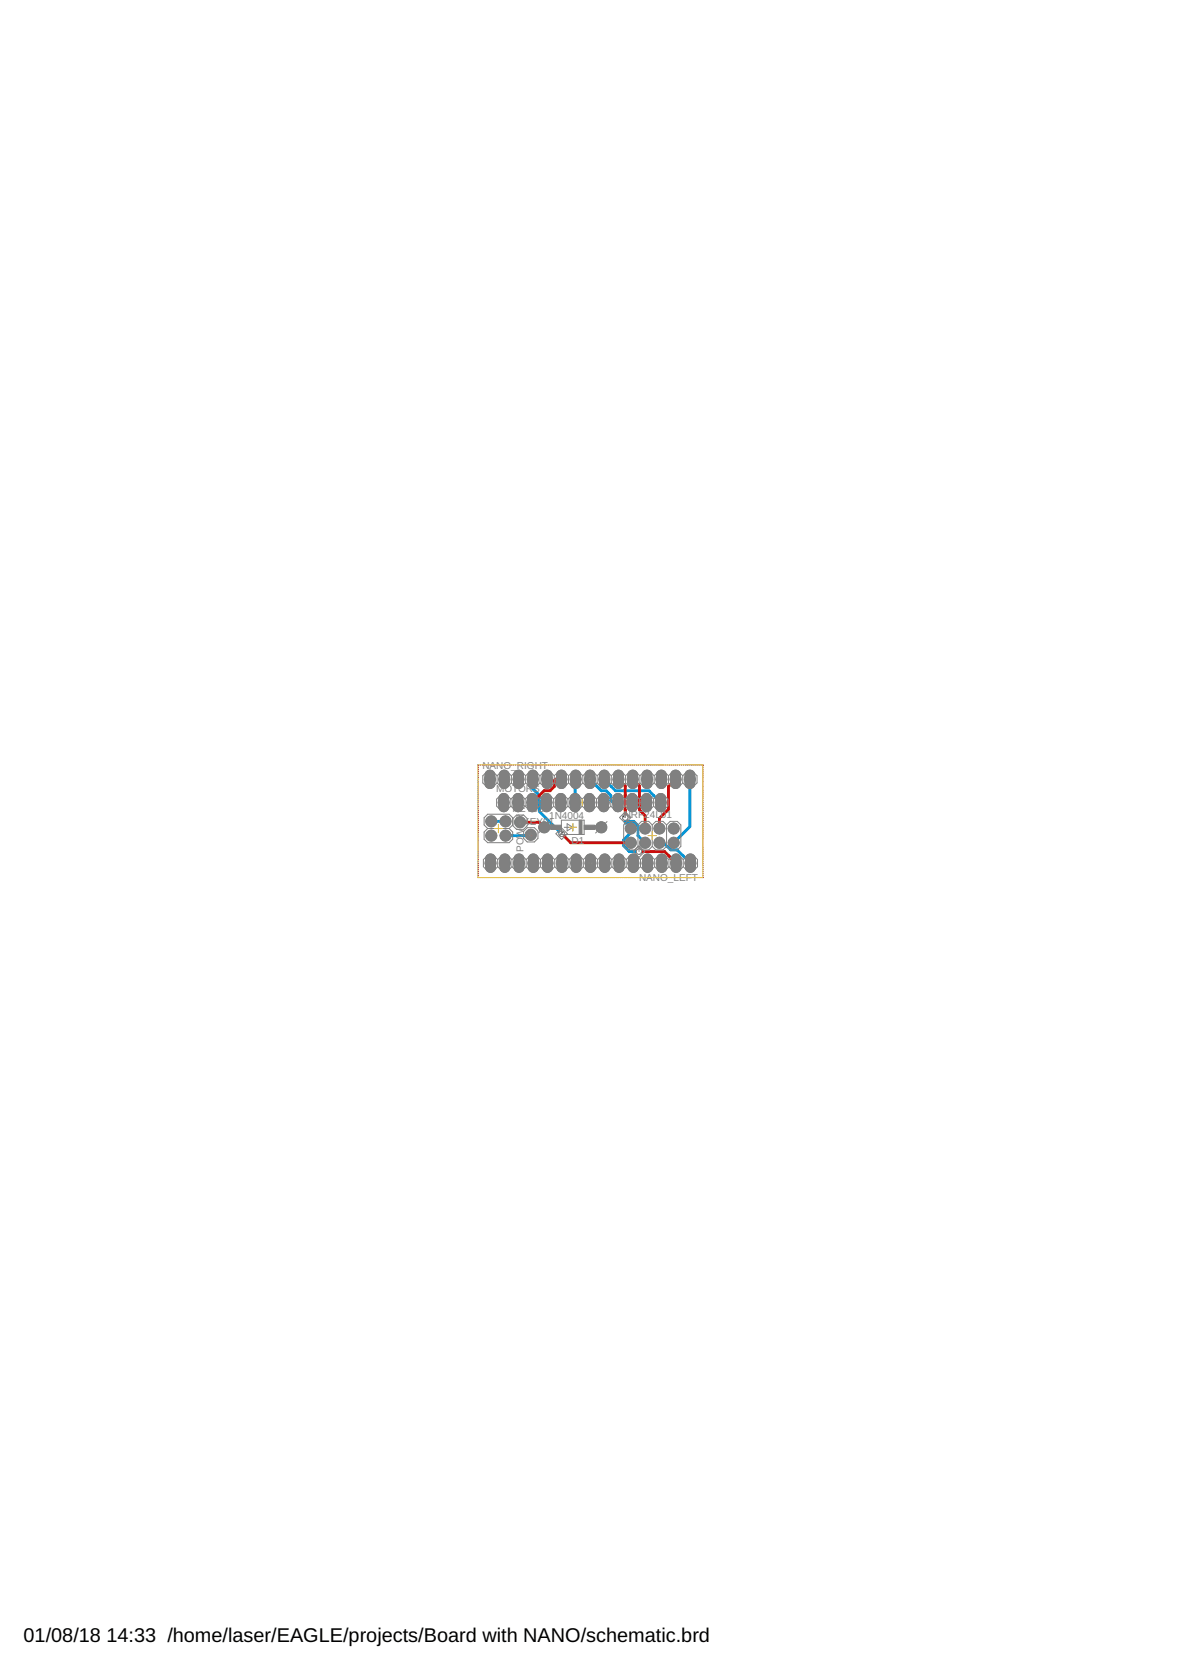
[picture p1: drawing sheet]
<svg xmlns="http://www.w3.org/2000/svg" width="210mm" height="297mm" viewBox="0 0 210 297" stroke-linecap="round" stroke-linejoin="round" font-family="sans-serif">
<defs><g id="words">
<g font-size="3.5">
<text x="4.2" y="291.8">01/08/18</text>
<text x="18.9" y="291.8">14:33 /home/laser/EAGLE/projects/Board with NANO/schematic.brd</text>
</g>
<g font-size="1.8" fill="#808080">
<text x="85.7" y="136.7">NANO_RIGHT</text>
<text x="88.2" y="140.8">MOTORS</text>
<text x="91.1" y="144.3">KEY02</text>
<text x="93" y="146.6">KEY01</text>
<text x="93" y="146" transform="rotate(-90 93 146)">R</text>
<text x="97.6" y="145.6">1N4004</text>
<text x="101.6" y="150">D1</text>
<text x="110.9" y="145.4">NRF24L01</text>
<text x="93" y="151.4" transform="rotate(-90 93 151.4)">POWE</text>
<text x="113.6" y="156.5">NANO_LEFT</text>
</g>
</g></defs>
<g fill="#808080" stroke="#808080" stroke-width=".18">
<circle cx="96.7" cy="147.1" r=".93"/>
<circle cx="106.9" cy="147.1" r=".93"/>
<circle cx="111.1" cy="145.3" r=".49"/>
<circle cx="113.6" cy="151.4" r=".49"/>
<circle cx="99.8" cy="148.2" r=".49"/>
</g>
<g fill="#808080" stroke="#808080" stroke-width=".18">
<path d="M88.8 141.4a.88 .88 0 0 1 1-.3 .88 .88 0 0 1 .6 .7v1.7a.87 .87 0 0 1-.9 .8 .87 .87 0 0 1-.8-.8v-1.7z"/>
<path d="M91.4 141.4a.88 .88 0 0 1 .9-.3 .88 .88 0 0 1 .6 .7v1.7a.87 .87 0 0 1-.8 .8 .87 .87 0 0 1-.9-.8v-1.7z"/>
<path d="M93.9 141.4a.88 .88 0 0 1 .9-.3 .88 .88 0 0 1 .7 .7v1.7a.87 .87 0 0 1-.9 .8 .87 .87 0 0 1-.9-.8v-1.7z"/>
<path d="M96.4 141.4a.88 .88 0 0 1 1-.3 .88 .88 0 0 1 .6 .7v1.7a.87 .87 0 0 1-.9 .8 .87 .87 0 0 1-.8-.8v-1.7z"/>
<path d="M99 141.4a.88 .88 0 0 1 .9-.3 .88 .88 0 0 1 .6 .7v1.7a.87 .87 0 0 1-.8 .8 .87 .87 0 0 1-.9-.8v-1.7z"/>
<path d="M101.5 141.4a.88 .88 0 0 1 .9-.3 .88 .88 0 0 1 .7 .7v1.7a.87 .87 0 0 1-.9 .8 .87 .87 0 0 1-.9-.8v-1.7z"/>
<path d="M104.1 141.4a.88 .88 0 0 1 .9-.3 .88 .88 0 0 1 .6 .7v1.7a.87 .87 0 0 1-.8 .8 .87 .87 0 0 1-.9-.8v-1.7z"/>
<path d="M106.6 141.4a.88 .88 0 0 1 .9-.3 .88 .88 0 0 1 .7 .7v1.7a.87 .87 0 0 1-.9 .8 .87 .87 0 0 1-.9-.8v-1.7z"/>
<path d="M109.1 141.4a.88 .88 0 0 1 1-.3 .88 .88 0 0 1 .6 .7v1.7a.87 .87 0 0 1-.9 .8 .87 .87 0 0 1-.8-.8v-1.7z"/>
<path d="M111.7 141.4a.88 .88 0 0 1 .9-.3 .88 .88 0 0 1 .6 .7v1.7a.87 .87 0 0 1-.8 .8 .87 .87 0 0 1-.9-.8v-1.7z"/>
<path d="M114.2 141.4a.88 .88 0 0 1 .9-.3 .88 .88 0 0 1 .7 .7v1.7a.87 .87 0 0 1-.9 .8 .87 .87 0 0 1-.9-.8v-1.7z"/>
<path d="M116.7 141.4a.88 .88 0 0 1 1-.3 .88 .88 0 0 1 .6 .7v1.7a.87 .87 0 0 1-.9 .8 .87 .87 0 0 1-.8-.8v-1.7z"/>
<path d="M122 152.1a.88 .88 0 0 1 .9-.3 .88 .88 0 0 1 .7 .8v1.7a.87 .87 0 0 1-.9 .8 .87 .87 0 0 1-.9-.8v-1.7z"/>
<path d="M119.5 152.1a.88 .88 0 0 1 .9-.3 .88 .88 0 0 1 .6 .8v1.7a.87 .87 0 0 1-.8 .8 .87 .87 0 0 1-.9-.8v-1.7z"/>
<path d="M116.9 152.1a.88 .88 0 0 1 1-.3 .88 .88 0 0 1 .6 .8v1.7a.87 .87 0 0 1-.9 .8 .87 .87 0 0 1-.8-.8v-1.7z"/>
<path d="M114.4 152.1a.88 .88 0 0 1 .9-.3 .88 .88 0 0 1 .7 .8v1.7a.87 .87 0 0 1-.9 .8 .87 .87 0 0 1-.9-.8v-1.7z"/>
<path d="M111.9 152.1a.88 .88 0 0 1 .9-.3 .88 .88 0 0 1 .6 .8v1.7a.87 .87 0 0 1-.8 .8 .87 .87 0 0 1-.9-.8v-1.7z"/>
<path d="M109.3 152.1a.88 .88 0 0 1 1-.3 .88 .88 0 0 1 .6 .8v1.7a.87 .87 0 0 1-.9 .8 .87 .87 0 0 1-.8-.8v-1.7z"/>
<path d="M106.8 152.1a.88 .88 0 0 1 .9-.3 .88 .88 0 0 1 .7 .8v1.7a.87 .87 0 0 1-.9 .8 .87 .87 0 0 1-.9-.8v-1.7z"/>
<path d="M104.2 152.1a.88 .88 0 0 1 1-.3 .88 .88 0 0 1 .6 .8v1.7a.87 .87 0 0 1-.9 .8 .87 .87 0 0 1-.8-.8v-1.7z"/>
<path d="M101.7 152.1a.88 .88 0 0 1 .9-.3 .88 .88 0 0 1 .7 .8v1.7a.87 .87 0 0 1-.9 .8 .87 .87 0 0 1-.9-.8v-1.7z"/>
<path d="M99.2 152.1a.88 .88 0 0 1 .9-.3 .88 .88 0 0 1 .6 .8v1.7a.87 .87 0 0 1-.8 .8 .87 .87 0 0 1-.9-.8v-1.7z"/>
<path d="M96.6 152.1a.88 .88 0 0 1 1-.3 .88 .88 0 0 1 .6 .8v1.7a.87 .87 0 0 1-.9 .8 .87 .87 0 0 1-.8-.8v-1.7z"/>
<path d="M94.1 152.1a.88 .88 0 0 1 .9-.3 .88 .88 0 0 1 .7 .8v1.7a.87 .87 0 0 1-.9 .8 .87 .87 0 0 1-.9-.8v-1.7z"/>
<path d="M91.5 152.1a.88 .88 0 0 1 1-.3 .88 .88 0 0 1 .6 .8v1.7a.87 .87 0 0 1-.9 .8 .87 .87 0 0 1-.8-.8v-1.7z"/>
<path d="M89 152.1a.88 .88 0 0 1 1-.3 .88 .88 0 0 1 .6 .8v1.7a.87 .87 0 0 1-.9 .8 .87 .87 0 0 1-.8-.8v-1.7z"/>
<path d="M86.5 152.1a.88 .88 0 0 1 .9-.3 .88 .88 0 0 1 .7 .8v1.7a.87 .87 0 0 1-.9 .8 .87 .87 0 0 1-.9-.8v-1.7z"/>
<path d="M86.4 137.2a.88 .88 0 0 1 .9-.3 .88 .88 0 0 1 .6 .8v1.7a.87 .87 0 0 1-.8 .8 .87 .87 0 0 1-.9-.8v-1.7z"/>
<path d="M88.9 137.2a.88 .88 0 0 1 .9-.3 .88 .88 0 0 1 .7 .8v1.7a.87 .87 0 0 1-.9 .8 .87 .87 0 0 1-.8-.8v-1.7z"/>
<path d="M91.5 137.2a.88 .88 0 0 1 .9-.3 .88 .88 0 0 1 .6 .8v1.7a.87 .87 0 0 1-.8 .8 .87 .87 0 0 1-.9-.8v-1.7z"/>
<path d="M94 137.2a.88 .88 0 0 1 .9-.3 .88 .88 0 0 1 .7 .8v1.7a.87 .87 0 0 1-.9 .8 .87 .87 0 0 1-.9-.8v-1.7z"/>
<path d="M96.5 137.2a.88 .88 0 0 1 1-.3 .88 .88 0 0 1 .6 .8v1.7a.87 .87 0 0 1-.9 .8 .87 .87 0 0 1-.8-.8v-1.7z"/>
<path d="M99.1 137.2a.88 .88 0 0 1 .9-.3 .88 .88 0 0 1 .6 .8v1.7a.87 .87 0 0 1-.8 .8 .87 .87 0 0 1-.9-.8v-1.7z"/>
<path d="M101.6 137.2a.88 .88 0 0 1 .9-.3 .88 .88 0 0 1 .7 .8v1.7a.87 .87 0 0 1-.9 .8 .87 .87 0 0 1-.8-.8v-1.7z"/>
<path d="M104.2 137.2a.88 .88 0 0 1 .9-.3 .88 .88 0 0 1 .6 .8v1.7a.87 .87 0 0 1-.8 .8 .87 .87 0 0 1-.9-.8v-1.7z"/>
<path d="M106.7 137.2a.88 .88 0 0 1 .9-.3 .88 .88 0 0 1 .7 .8v1.7a.87 .87 0 0 1-.9 .8 .87 .87 0 0 1-.9-.8v-1.7z"/>
<path d="M109.2 137.2a.88 .88 0 0 1 .9-.3 .88 .88 0 0 1 .7 .8v1.7a.87 .87 0 0 1-.9 .8 .87 .87 0 0 1-.8-.8v-1.7z"/>
<path d="M111.8 137.2a.88 .88 0 0 1 .9-.3 .88 .88 0 0 1 .6 .8v1.7a.87 .87 0 0 1-.8 .8 .87 .87 0 0 1-.9-.8v-1.7z"/>
<path d="M114.3 137.2a.88 .88 0 0 1 .9-.3 .88 .88 0 0 1 .7 .8v1.7a.87 .87 0 0 1-.9 .8 .87 .87 0 0 1-.9-.8v-1.7z"/>
<path d="M116.8 137.2a.88 .88 0 0 1 1-.3 .88 .88 0 0 1 .6 .8v1.7a.87 .87 0 0 1-.9 .8 .87 .87 0 0 1-.8-.8v-1.7z"/>
<path d="M119.4 137.2a.88 .88 0 0 1 .9-.3 .88 .88 0 0 1 .6 .8v1.7a.87 .87 0 0 1-.8 .8 .87 .87 0 0 1-.9-.8v-1.7z"/>
<path d="M121.9 137.2a.88 .88 0 0 1 .9-.3 .88 .88 0 0 1 .7 .8v1.7a.87 .87 0 0 1-.9 .8 .87 .87 0 0 1-.8-.8v-1.7z"/>
<circle cx="94.3" cy="148.4" r=".94"/>
<circle cx="92.4" cy="146.2" r=".94"/>
<circle cx="87.3" cy="146" r=".94"/>
<circle cx="89.9" cy="146" r=".94"/>
<circle cx="87.3" cy="148.5" r=".94"/>
<circle cx="89.9" cy="148.5" r=".94"/>
<circle cx="112.1" cy="149.8" r=".94"/>
<circle cx="112.1" cy="147.3" r=".94"/>
<circle cx="114.7" cy="149.8" r=".94"/>
<circle cx="114.7" cy="147.3" r=".94"/>
<circle cx="117.2" cy="149.8" r=".94"/>
<circle cx="117.2" cy="147.3" r=".94"/>
<circle cx="119.7" cy="149.8" r=".94"/>
<circle cx="119.7" cy="147.3" r=".94"/>
</g>
<path d="M94.7 138.5v1.7l1.2 1.2v2.9l3.9 3.9M102.3 138.5l-.1 .1v4.1M104.9 138.5l2 2.1h.8l.9 .8v.8l.4 .5h.8M107.4 138.5l2 2.1h6l2 2.1M122.6 138.5v8.4l-2.9 2.9M87.3 146h2.6M94.3 148.4l-.1 .1h-4.3M111.1 145.3v1h.2l.3-.3h1l.8 .8v1.7l1.3 1.3M112.1 147.3v.7l-1.3 1.3v1l1 1.1h1.8M117.2 149.8h.7l1.3 1.3h1.2l2.3 2.3M121.4 152.1v.1" fill="none" stroke="#0696d7" stroke-width=".51"/>
<g fill="none" stroke="#0696d7" stroke-width=".18">
<path d="M84.9 136.3v.1M84.9 136.7h.1M84.9 137v.1M84.9 137.4h.1M84.9 137.7v.1M84.9 138v.1M84.9 138.4v.1M84.9 138.7v.1M84.9 139.1h.1M84.9 139.5h.1M84.9 139.8h.1M85 136h-.1"/>
<path d="M85.3 136h.1M85.6 136h.1M86 136h.1M86.3 136h.1M86.7 136h.1M87 136h.1M87.4 136h.1M87.7 136h.1M88.1 136h.1M88.4 136h.1M88.8 136h.1M89.1 136h.1"/>
<path d="M89.5 136h.1M89.8 136h.1M90.1 136h.1M90.5 136h.1M90.8 136h.1M91.2 136h.1M91.5 136h.1M91.9 136h.1M92.2 136h.1M92.6 136h.1M92.9 136h.1M93.3 136h.1"/>
<path d="M93.6 136h.1M94 136h.1M94.3 136h.1M94.7 136h.1M95 136h.1M95.4 136h.1M95.7 136h.1M96.1 136h.1M96.4 136h.1M96.7 136h.1M97.1 136h.1M97.4 136h.1"/>
<path d="M97.8 136h.1M98.1 136h.1M98.5 136h.1M98.8 136h.1M99.2 136h.1M99.5 136h.1M99.9 136h.1M100.2 136h.1M100.6 136h.1M100.9 136h.1M101.2 136h.1M101.6 136h.1"/>
<path d="M101.9 136h.1M102.3 136h.1M102.6 136h.1M103 136h.1M103.3 136h.1M103.7 136h.1M104 136h.1M104.4 136h.1M104.7 136h.1M105.1 136h.1M105.4 136h.1M105.7 136h.1"/>
<path d="M106.1 136h.1M106.4 136h.1M106.8 136h.1M107.1 136h.1M107.5 136h.1M107.8 136h.1M108.2 136h.1M108.5 136h.1M108.9 136h.1M109.2 136h.1M109.6 136h.1M109.9 136h.1"/>
<path d="M110.3 136h.1M110.6 136h.1M111 136h.1M111.3 136h.1M111.7 136h.1M112 136h.1M112.4 136h.1M112.7 136h.1M113.1 136h.1M113.4 136h.1M113.7 136h.1M114.1 136h.1"/>
<path d="M114.4 136h.1M114.8 136h.1M115.1 136h.1M115.5 136h.1M115.8 136h.1M116.2 136h.1M116.5 136h.1M116.9 136h.1M117.2 136h.1M117.6 136h.1M117.9 136h.1M118.3 136h.1"/>
<path d="M118.6 136h.1M118.9 136h.1M119.3 136h.1M119.6 136h.1M120 136h.1M120.3 136h.1M120.7 136h.1M121 136h.1M121.4 136h.1M121.7 136h.1M122.1 136h.1M122.4 136h.1"/>
<path d="M122.8 136h.1M123.1 136h.1M123.4 136h.1M123.8 136h.1M124.1 136h.1M124.5 136h.1M124.8 136h.1M124.9 136.3h.1M124.9 136.7h.1M124.9 137h.1M124.9 137.4h.1M124.9 137.7v.1"/>
<path d="M124.9 138v.1M124.9 138.4v.1M124.9 138.7v.1M124.9 139.1h.1M124.9 139.4v.1M124.9 139.8h.1M84.9 156h.1M84.9 140.2h.1M84.9 140.5v.1M84.9 140.9h.1M84.9 141.2v.1M84.9 141.6h.1"/>
<path d="M84.9 141.9v.1M84.9 142.3h.1M84.9 142.6v.1M84.9 143h.1M84.9 143.3v.1M84.9 143.7h.1M84.9 144v.1M84.9 144.4h.1M84.9 144.7v.1M84.9 145.1h.1M84.9 145.4v.1M84.9 145.8h.1"/>
<path d="M84.9 146.1v.1M84.9 146.5h.1M84.9 146.8v.1M84.9 147.2h.1M84.9 147.5v.1M84.9 147.9h.1M84.9 148.2v.1M84.9 148.6h.1M84.9 148.9v.1M84.9 149.3h.1M84.9 149.6v.1M84.9 150h.1"/>
<path d="M84.9 150.3v.1M84.9 150.7h.1M84.9 151v.1M84.9 151.4h.1M84.9 151.7v.1M84.9 152.1h.1M84.9 152.4v.1M84.9 152.8h.1M84.9 153.1v.1M84.9 153.5h.1M84.9 153.8v.1M84.9 154.2h.1"/>
<path d="M84.9 154.5v.1M84.9 154.9h.1M84.9 155.3h.1M84.9 155.6h.1M85.3 156h.1M85.6 156h.1M86 156h.1M86.3 156h.1M86.7 156h.1M87 156h.1M87.4 156h.1M87.7 156h.1"/>
<path d="M88.1 156h.1M88.4 156h.1M88.8 156h.1M89.1 156h.1M89.4 156h.1M89.8 156h.1M90.1 156h.1M90.5 156h.1M90.8 156h.1M91.2 156h.1M91.5 156h.1M91.9 156h.1"/>
<path d="M92.2 156h.1M92.6 156h.1M92.9 156h.1M93.3 156h.1M93.6 156h.1M94 156h.1M94.3 156h.1M94.6 156h.1M95 156h.1M95.3 156h.1M95.7 156h.1M96 156h.1"/>
<path d="M96.4 156h.1M96.7 156h.1M97.1 156h.1M97.4 156h.1M97.8 156h.1M98.1 156h.1M98.5 156h.1M98.8 156h.1M99.2 156h.1M99.5 156h.1M99.8 156h.1M100.2 156h.1"/>
<path d="M100.5 156h.1M100.9 156h.1M101.2 156h.1M101.6 156h.1M101.9 156h.1M102.3 156h.1M102.6 156h.1M103 156h.1M103.3 156h.1M103.7 156h.1M104 156h.1M104.4 156h.1"/>
<path d="M104.7 156h.1M105.1 156h.1M105.4 156h.1M105.7 156h.1M106.1 156h.1M106.4 156h.1M106.8 156h.1M107.1 156h.1M107.5 156h.1M107.8 156h.1M108.2 156h.1M108.5 156h.1"/>
<path d="M108.9 156h.1M109.2 156h.1M109.6 156h.1M109.9 156h.1M110.3 156h.1M110.6 156h.1M111 156h.1M111.3 156h.1M111.7 156h.1M112 156h.1M112.4 156h.1M112.7 156h.1"/>
<path d="M113.1 156h.1M113.4 156h.1M113.7 156h.1M114.1 156h.1M114.4 156h.1M114.8 156h.1M115.1 156h.1M115.5 156h.1M115.8 156h.1M116.2 156h.1M116.5 156h.1M116.9 156h.1"/>
<path d="M117.2 156h.1M117.6 156h.1M117.9 156h.1M118.2 156h.1M118.6 156h.1M118.9 156h.1M119.3 156h.1M119.6 156h.1M120 156h.1M120.3 156h.1M120.7 156h.1M121 156h.1"/>
<path d="M121.4 156h.1M121.7 156h.1M122.1 156h.1M122.4 156h.1M122.8 156h.1M123.1 156h.1M123.4 156h.1M123.8 156h.1M124.1 156h.1M124.5 156h.1M124.9 140.2h.1M124.9 140.5h.1"/>
<path d="M124.9 140.9h.1M124.9 141.2h.1M124.9 141.6h.1M124.9 141.9v.1M124.9 142.3h.1M124.9 142.6v.1M124.9 143h.1M124.9 143.3v.1M124.9 143.7h.1M124.9 144v.1M124.9 144.4h.1M124.9 144.7v.1"/>
<path d="M124.9 145.1h.1M124.9 145.4v.1M124.9 145.8h.1M124.9 146.1v.1M124.9 146.5h.1M124.9 146.8v.1M124.9 147.2h.1M124.9 147.5v.1M124.9 147.9h.1M124.9 148.2v.1M124.9 148.6h.1M124.9 148.9v.1"/>
<path d="M124.9 149.3h.1M124.9 149.6v.1M124.9 150h.1M124.9 150.3v.1M124.9 150.7h.1M124.9 151v.1M124.9 151.4h.1M124.9 151.7v.1M124.9 152.1h.1M124.9 152.4v.1M124.9 152.8h.1M124.9 153.1v.1"/>
<path d="M124.9 153.5h.1M124.9 153.8v.1M124.9 154.2h.1M124.9 154.5v.1M124.9 154.9h.1M124.9 155.3h.1M124.9 155.6h.1M124.9 156h-.1"/>
</g>
<circle cx="96.7" cy="147.1" r=".85" fill="#0dab76" stroke="#0dab76" stroke-width=".18"/>
<circle cx="96.7" cy="147.1" r=".55" fill="#fff" stroke="#000" stroke-width=".18"/>
<circle cx="106.9" cy="147.1" r=".85" fill="#0dab76" stroke="#0dab76" stroke-width=".18"/>
<circle cx="106.9" cy="147.1" r=".55" fill="#fff" stroke="#000" stroke-width=".18"/>
<circle cx="94.3" cy="148.4" r=".83" fill="#0dab76" stroke="#0dab76" stroke-width=".18"/>
<circle cx="94.3" cy="148.4" r=".51" fill="#fff" stroke="#000" stroke-width=".18"/>
<circle cx="92.4" cy="146.2" r=".83" fill="#0dab76" stroke="#0dab76" stroke-width=".18"/>
<circle cx="92.4" cy="146.2" r=".51" fill="#fff" stroke="#000" stroke-width=".18"/>
<path d="M89.5 141.9v1.5" fill="none" stroke="#0dab76" stroke-width="1.5"/>
<circle cx="89.5" cy="142.7" r=".51" fill="#fff" stroke="#000" stroke-width=".18"/>
<path d="M92.1 141.9v1.5" fill="none" stroke="#0dab76" stroke-width="1.5"/>
<circle cx="92.1" cy="142.7" r=".51" fill="#fff" stroke="#000" stroke-width=".18"/>
<path d="M94.6 141.9v1.5" fill="none" stroke="#0dab76" stroke-width="1.5"/>
<circle cx="94.6" cy="142.7" r=".51" fill="#fff" stroke="#000" stroke-width=".18"/>
<path d="M97.1 141.9v1.5" fill="none" stroke="#0dab76" stroke-width="1.5"/>
<circle cx="97.1" cy="142.7" r=".51" fill="#fff" stroke="#000" stroke-width=".18"/>
<path d="M99.7 141.9v1.5" fill="none" stroke="#0dab76" stroke-width="1.5"/>
<circle cx="99.7" cy="142.7" r=".51" fill="#fff" stroke="#000" stroke-width=".18"/>
<path d="M102.2 141.9v1.5" fill="none" stroke="#0dab76" stroke-width="1.5"/>
<circle cx="102.2" cy="142.7" r=".51" fill="#fff" stroke="#000" stroke-width=".18"/>
<path d="M104.8 141.9v1.5" fill="none" stroke="#0dab76" stroke-width="1.5"/>
<circle cx="104.8" cy="142.7" r=".51" fill="#fff" stroke="#000" stroke-width=".18"/>
<path d="M107.3 141.9v1.5" fill="none" stroke="#0dab76" stroke-width="1.5"/>
<circle cx="107.3" cy="142.7" r=".51" fill="#fff" stroke="#000" stroke-width=".18"/>
<path d="M109.8 141.9v1.5" fill="none" stroke="#0dab76" stroke-width="1.5"/>
<circle cx="109.8" cy="142.7" r=".51" fill="#fff" stroke="#000" stroke-width=".18"/>
<path d="M112.4 141.9v1.5" fill="none" stroke="#0dab76" stroke-width="1.5"/>
<circle cx="112.4" cy="142.7" r=".51" fill="#fff" stroke="#000" stroke-width=".18"/>
<path d="M114.9 141.9v1.5" fill="none" stroke="#0dab76" stroke-width="1.5"/>
<circle cx="114.9" cy="142.7" r=".51" fill="#fff" stroke="#000" stroke-width=".18"/>
<path d="M117.4 141.9v1.5" fill="none" stroke="#0dab76" stroke-width="1.5"/>
<circle cx="117.4" cy="142.7" r=".51" fill="#fff" stroke="#000" stroke-width=".18"/>
<path d="M122.7 152.7v1.5" fill="none" stroke="#0dab76" stroke-width="1.5"/>
<circle cx="122.7" cy="153.4" r=".51" fill="#fff" stroke="#000" stroke-width=".18"/>
<path d="M120.2 152.7v1.5" fill="none" stroke="#0dab76" stroke-width="1.5"/>
<circle cx="120.2" cy="153.4" r=".51" fill="#fff" stroke="#000" stroke-width=".18"/>
<path d="M117.6 152.7v1.5" fill="none" stroke="#0dab76" stroke-width="1.5"/>
<circle cx="117.6" cy="153.4" r=".51" fill="#fff" stroke="#000" stroke-width=".18"/>
<path d="M115.1 152.7v1.5" fill="none" stroke="#0dab76" stroke-width="1.5"/>
<circle cx="115.1" cy="153.4" r=".51" fill="#fff" stroke="#000" stroke-width=".18"/>
<path d="M112.6 152.7v1.5" fill="none" stroke="#0dab76" stroke-width="1.5"/>
<circle cx="112.6" cy="153.4" r=".51" fill="#fff" stroke="#000" stroke-width=".18"/>
<path d="M110 152.7v1.5" fill="none" stroke="#0dab76" stroke-width="1.5"/>
<circle cx="110" cy="153.4" r=".51" fill="#fff" stroke="#000" stroke-width=".18"/>
<path d="M107.5 152.7v1.5" fill="none" stroke="#0dab76" stroke-width="1.5"/>
<circle cx="107.5" cy="153.4" r=".51" fill="#fff" stroke="#000" stroke-width=".18"/>
<path d="M104.9 152.7v1.5" fill="none" stroke="#0dab76" stroke-width="1.5"/>
<circle cx="104.9" cy="153.4" r=".51" fill="#fff" stroke="#000" stroke-width=".18"/>
<path d="M102.4 152.7v1.5" fill="none" stroke="#0dab76" stroke-width="1.5"/>
<circle cx="102.4" cy="153.4" r=".51" fill="#fff" stroke="#000" stroke-width=".18"/>
<path d="M99.9 152.7v1.5" fill="none" stroke="#0dab76" stroke-width="1.5"/>
<circle cx="99.9" cy="153.4" r=".51" fill="#fff" stroke="#000" stroke-width=".18"/>
<path d="M97.3 152.7v1.5" fill="none" stroke="#0dab76" stroke-width="1.5"/>
<circle cx="97.3" cy="153.4" r=".51" fill="#fff" stroke="#000" stroke-width=".18"/>
<path d="M94.8 152.7v1.5" fill="none" stroke="#0dab76" stroke-width="1.5"/>
<circle cx="94.8" cy="153.4" r=".51" fill="#fff" stroke="#000" stroke-width=".18"/>
<path d="M92.2 152.7v1.5" fill="none" stroke="#0dab76" stroke-width="1.5"/>
<circle cx="92.2" cy="153.4" r=".51" fill="#fff" stroke="#000" stroke-width=".18"/>
<path d="M89.7 152.7v1.5" fill="none" stroke="#0dab76" stroke-width="1.5"/>
<circle cx="89.7" cy="153.4" r=".51" fill="#fff" stroke="#000" stroke-width=".18"/>
<path d="M87.2 152.7v1.5" fill="none" stroke="#0dab76" stroke-width="1.5"/>
<circle cx="87.2" cy="153.4" r=".51" fill="#fff" stroke="#000" stroke-width=".18"/>
<path d="M87.1 137.8v1.5" fill="none" stroke="#0dab76" stroke-width="1.5"/>
<circle cx="87.1" cy="138.5" r=".51" fill="#fff" stroke="#000" stroke-width=".18"/>
<path d="M89.6 137.8v1.5" fill="none" stroke="#0dab76" stroke-width="1.5"/>
<circle cx="89.6" cy="138.5" r=".51" fill="#fff" stroke="#000" stroke-width=".18"/>
<path d="M92.2 137.8v1.5" fill="none" stroke="#0dab76" stroke-width="1.5"/>
<circle cx="92.2" cy="138.5" r=".51" fill="#fff" stroke="#000" stroke-width=".18"/>
<path d="M94.7 137.8v1.5" fill="none" stroke="#0dab76" stroke-width="1.5"/>
<circle cx="94.7" cy="138.5" r=".51" fill="#fff" stroke="#000" stroke-width=".18"/>
<path d="M97.2 137.8v1.5" fill="none" stroke="#0dab76" stroke-width="1.5"/>
<circle cx="97.2" cy="138.5" r=".51" fill="#fff" stroke="#000" stroke-width=".18"/>
<path d="M99.8 137.8v1.5" fill="none" stroke="#0dab76" stroke-width="1.5"/>
<circle cx="99.8" cy="138.5" r=".51" fill="#fff" stroke="#000" stroke-width=".18"/>
<path d="M102.3 137.8v1.5" fill="none" stroke="#0dab76" stroke-width="1.5"/>
<circle cx="102.3" cy="138.5" r=".51" fill="#fff" stroke="#000" stroke-width=".18"/>
<path d="M104.9 137.8v1.5" fill="none" stroke="#0dab76" stroke-width="1.5"/>
<circle cx="104.9" cy="138.5" r=".51" fill="#fff" stroke="#000" stroke-width=".18"/>
<path d="M107.4 137.8v1.5" fill="none" stroke="#0dab76" stroke-width="1.5"/>
<circle cx="107.4" cy="138.5" r=".51" fill="#fff" stroke="#000" stroke-width=".18"/>
<path d="M109.9 137.8v1.5" fill="none" stroke="#0dab76" stroke-width="1.5"/>
<circle cx="109.9" cy="138.5" r=".51" fill="#fff" stroke="#000" stroke-width=".18"/>
<path d="M112.5 137.8v1.5" fill="none" stroke="#0dab76" stroke-width="1.5"/>
<circle cx="112.5" cy="138.5" r=".51" fill="#fff" stroke="#000" stroke-width=".18"/>
<path d="M115 137.8v1.5" fill="none" stroke="#0dab76" stroke-width="1.5"/>
<circle cx="115" cy="138.5" r=".51" fill="#fff" stroke="#000" stroke-width=".18"/>
<path d="M117.5 137.8v1.5" fill="none" stroke="#0dab76" stroke-width="1.5"/>
<circle cx="117.5" cy="138.5" r=".51" fill="#fff" stroke="#000" stroke-width=".18"/>
<path d="M120.1 137.8v1.5" fill="none" stroke="#0dab76" stroke-width="1.5"/>
<circle cx="120.1" cy="138.5" r=".51" fill="#fff" stroke="#000" stroke-width=".18"/>
<path d="M122.6 137.8v1.5" fill="none" stroke="#0dab76" stroke-width="1.5"/>
<circle cx="122.6" cy="138.5" r=".51" fill="#fff" stroke="#000" stroke-width=".18"/>
<circle cx="87.3" cy="146" r=".83" fill="#0dab76" stroke="#0dab76" stroke-width=".18"/>
<circle cx="87.3" cy="146" r=".51" fill="#fff" stroke="#000" stroke-width=".18"/>
<circle cx="89.9" cy="146" r=".83" fill="#0dab76" stroke="#0dab76" stroke-width=".18"/>
<circle cx="89.9" cy="146" r=".51" fill="#fff" stroke="#000" stroke-width=".18"/>
<circle cx="87.3" cy="148.5" r=".83" fill="#0dab76" stroke="#0dab76" stroke-width=".18"/>
<circle cx="87.3" cy="148.5" r=".51" fill="#fff" stroke="#000" stroke-width=".18"/>
<circle cx="89.9" cy="148.5" r=".83" fill="#0dab76" stroke="#0dab76" stroke-width=".18"/>
<circle cx="89.9" cy="148.5" r=".51" fill="#fff" stroke="#000" stroke-width=".18"/>
<circle cx="112.1" cy="149.8" r=".83" fill="#0dab76" stroke="#0dab76" stroke-width=".18"/>
<circle cx="112.1" cy="149.8" r=".51" fill="#fff" stroke="#000" stroke-width=".18"/>
<circle cx="112.1" cy="147.3" r=".83" fill="#0dab76" stroke="#0dab76" stroke-width=".18"/>
<circle cx="112.1" cy="147.3" r=".51" fill="#fff" stroke="#000" stroke-width=".18"/>
<circle cx="114.7" cy="149.8" r=".83" fill="#0dab76" stroke="#0dab76" stroke-width=".18"/>
<circle cx="114.7" cy="149.8" r=".51" fill="#fff" stroke="#000" stroke-width=".18"/>
<circle cx="114.7" cy="147.3" r=".83" fill="#0dab76" stroke="#0dab76" stroke-width=".18"/>
<circle cx="114.7" cy="147.3" r=".51" fill="#fff" stroke="#000" stroke-width=".18"/>
<circle cx="117.2" cy="149.8" r=".83" fill="#0dab76" stroke="#0dab76" stroke-width=".18"/>
<circle cx="117.2" cy="149.8" r=".51" fill="#fff" stroke="#000" stroke-width=".18"/>
<circle cx="117.2" cy="147.3" r=".83" fill="#0dab76" stroke="#0dab76" stroke-width=".18"/>
<circle cx="117.2" cy="147.3" r=".51" fill="#fff" stroke="#000" stroke-width=".18"/>
<circle cx="119.7" cy="149.8" r=".83" fill="#0dab76" stroke="#0dab76" stroke-width=".18"/>
<circle cx="119.7" cy="149.8" r=".51" fill="#fff" stroke="#000" stroke-width=".18"/>
<circle cx="119.7" cy="147.3" r=".83" fill="#0dab76" stroke="#0dab76" stroke-width=".18"/>
<circle cx="119.7" cy="147.3" r=".51" fill="#fff" stroke="#000" stroke-width=".18"/>
<circle cx="111.1" cy="145.3" r=".38" fill="#0dab76" stroke="#0dab76" stroke-width=".18"/>
<circle cx="111.1" cy="145.3" r=".17" fill="#fff" stroke="#000" stroke-width=".18"/>
<circle cx="113.6" cy="151.4" r=".38" fill="#0dab76" stroke="#0dab76" stroke-width=".18"/>
<circle cx="113.6" cy="151.4" r=".17" fill="#fff" stroke="#000" stroke-width=".18"/>
<circle cx="99.8" cy="148.2" r=".38" fill="#0dab76" stroke="#0dab76" stroke-width=".18"/>
<circle cx="99.8" cy="148.2" r=".17" fill="#fff" stroke="#000" stroke-width=".18"/>
<path d="M99.8 138.5h-1.1l-.2 .3v1l-.7 .8h-1.1l-2.1 2.1M109.9 138.5l1.2 1.2v5.6M112.5 138.5l1.1 1.2v4.3l1.1 1v2.3M120.1 138.5l-1.3 1.3v4.1l-1.6 1.6v1.8M92.4 146.2h3.4l.9 .9M99.8 148.2l1.7 1.6h10.6M113.6 151.4h4.5l2.1 2" fill="none" stroke="#c90d0c" stroke-width=".51"/>
<g fill="none" stroke="#c90d0c" stroke-width=".18">
<path d="M85 136.4h.1M85 136.8h.1M85 137.1h.1M85 137.5h.1M85 137.8h.1M85 138.2h.1M85 138.5h.1M85 138.9h.1M85 139.2h.1M85 139.6h.1M85 139.9h.1M85.1 136l-.1 .1"/>
<path d="M85.4 136h.1M85.7 136h.1M86.1 136h.1M86.4 136h.1M86.8 136h.1M87.1 136h.1M87.5 136h.1M87.8 136h.1M88.2 136h.1M88.5 136h.1M88.8 136h.1M89.2 136h.1"/>
<path d="M89.5 136h.1M89.9 136h.1M90.2 136h.1M90.6 136h.1M90.9 136h.1M91.3 136h.1M91.6 136h.1M92 136h.1M92.3 136h.1M92.7 136h.1M93 136h.1M93.3 136h.1"/>
<path d="M93.7 136h.1M94 136h.1M94.4 136h.1M94.7 136h.1M95.1 136h.1M95.4 136h.1M95.8 136h.1M96.1 136h.1M96.5 136h.1M96.8 136h.1M97.2 136h.1M97.5 136h.1"/>
<path d="M97.9 136h.1M98.2 136h.1M98.6 136h.1M98.9 136h.1M99.3 136h.1M99.6 136h.1M99.9 136h.1M100.3 136h.1M100.6 136h.1M101 136h.1M101.3 136h.1M101.7 136h.1"/>
<path d="M102 136h.1M102.4 136h.1M102.7 136h.1M103.1 136h.1M103.4 136h.1M103.8 136h.1M104.1 136h.1M104.5 136h.1M104.8 136h.1M105.2 136h.1M105.5 136h.1M105.9 136h.1"/>
<path d="M106.2 136h.1M106.5 136h.1M106.9 136h.1M107.2 136h.1M107.6 136h.1M107.9 136h.1M108.3 136h.1M108.6 136h.1M109 136h.1M109.3 136h.1M109.7 136h.1M110 136h.1"/>
<path d="M110.4 136h.1M110.7 136h.1M111 136h.1M111.4 136h.1M111.7 136h.1M112.1 136h.1M112.4 136h.1M112.8 136h.1M113.1 136h.1M113.5 136h.1M113.8 136h.1M114.2 136h.1"/>
<path d="M114.5 136h.1M114.9 136h.1M115.2 136h.1M115.6 136h.1M115.9 136h.1M116.2 136h.1M116.6 136h.1M116.9 136h.1M117.3 136h.1M117.6 136h.1M118 136h.1M118.3 136h.1"/>
<path d="M118.7 136h.1M119 136h.1M119.4 136h.1M119.7 136h.1M120.1 136h.1M120.4 136h.1M120.8 136h.1M121.1 136h.1M121.5 136h.1M121.8 136h.1M122.2 136h.1M122.5 136h.1"/>
<path d="M122.9 136h.1M123.2 136h.1M123.5 136h.1M123.9 136h.1M124.2 136h.1M124.6 136h.1M124.9 136h.1M125 136v.1M125 136.4h.1M125 136.7v.1M125 137.1h.1M125 137.4v.1"/>
<path d="M125 137.8h.1M125 138.1v.1M125 138.5h.1M125 138.8v.1M125 139.2h.1M125 139.5v.1M125 139.9h.1M85 156h.1M85 140.3h.1M85 140.6h.1M85 140.9v.1M85 141.3h.1"/>
<path d="M85 141.6v.1M85 142h.1M85 142.3v.1M85 142.7h.1M85 143v.1M85 143.4h.1M85 143.7v.1M85 144.1h.1M85 144.4v.1M85 144.8h.1M85 145.1v.1M85 145.5h.1"/>
<path d="M85 145.8v.1M85 146.2h.1M85 146.5v.1M85 146.9h.1M85 147.2v.1M85 147.6h.1M85 147.9v.1M85 148.3h.1M85 148.6v.1M85 149h.1M85 149.3v.1M85 149.7h.1"/>
<path d="M85 150v.1M85 150.4h.1M85 150.7v.1M85 151.1h.1M85 151.4v.1M85 151.8h.1M85 152.1v.1M85 152.5h.1M85 152.8v.1M85 153.2h.1M85 153.5v.1M85 153.9h.1"/>
<path d="M85 154.2v.1M85 154.6h.1M85 154.9v.1M85 155.3h.1M85 155.6v.1M85.4 156h.1M85.7 156h.1M86.1 156h.1M86.4 156h.1M86.8 156h.1M87.1 156h.1M87.5 156h.1"/>
<path d="M87.8 156h.1M88.2 156h.1M88.5 156h.1M88.9 156h.1M89.2 156h.1M89.6 156h.1M89.9 156h.1M90.3 156h.1M90.6 156h.1M91 156h.1M91.3 156h.1M91.7 156h.1"/>
<path d="M92 156h.1M92.4 156h.1M92.7 156h.1M93.1 156h.1M93.5 156h.1M93.8 156h.1M94.1 156h.1M94.5 156h.1M94.8 156h.1M95.2 156h.1M95.5 156h.1M95.9 156h.1"/>
<path d="M96.2 156h.1M96.6 156h.1M96.9 156h.1M97.3 156h.1M97.6 156h.1M98 156h.1M98.3 156h.1M98.7 156h.1M99 156h.1M99.4 156h.1M99.7 156h.1M100.1 156h.1"/>
<path d="M100.4 156h.1M100.8 156h.1M101.1 156h.1M101.5 156h.1M101.8 156h.1M102.2 156h.1M102.5 156h.1M102.9 156h.1M103.2 156h.1M103.6 156h.1M103.9 156h.1M104.3 156h.1"/>
<path d="M104.6 156h.1M105 156h.1M105.3 156h.1M105.7 156h.1M106 156h.1M106.4 156h.1M106.7 156h.1M107.1 156h.1M107.4 156h.1M107.8 156h.1M108.1 156h.1M108.5 156h.1"/>
<path d="M108.8 156h.1M109.2 156h.1M109.5 156h.1M109.9 156h.1M110.2 156h.1M110.6 156h.1M110.9 156h.1M111.3 156h.1M111.6 156h.1M112 156h.1M112.3 156h.1M112.7 156h.1"/>
<path d="M113 156h.1M113.4 156h.1M113.7 156h.1M114.1 156h.1M114.4 156h.1M114.8 156h.1M115.1 156h.1M115.5 156h.1M115.8 156h.1M116.2 156h.1M116.5 156h.1M116.9 156h.1"/>
<path d="M117.2 156h.1M117.6 156h.1M117.9 156h.1M118.3 156h.1M118.6 156h.1M119 156h.1M119.3 156h.1M119.7 156h.1M120 156h.1M120.4 156h.1M120.7 156h.1M121.1 156h.1"/>
<path d="M121.4 156h.1M121.8 156h.1M122.1 156h.1M122.5 156h.1M122.8 156h.1M123.2 156h.1M123.5 156h.1M123.9 156h.1M124.2 156h.1M124.6 156h.1M124.9 156h.1M125 140.2v.1"/>
<path d="M125 140.6h.1M125 140.9v.1M125 141.3h.1M125 141.6v.1M125 142h.1M125 142.3v.1M125 142.7h.1M125 143v.1M125 143.4h.1M125 143.7v.1M125 144.1h.1M125 144.4v.1"/>
<path d="M125 144.8h.1M125 145.1v.1M125 145.5h.1M125 145.8v.1M125 146.2h.1M125 146.5v.1M125 146.9h.1M125 147.2v.1M125 147.6h.1M125 147.9v.1M125 148.3h.1M125 148.6v.1"/>
<path d="M125 149h.1M125 149.3v.1M125 149.7h.1M125 150v.1M125 150.4h.1M125 150.7h.1M125 151.1h.1M125 151.4h.1M125 151.8h.1M125 152.1h.1M125 152.5h.1M125 152.8h.1"/>
<path d="M125 153.2h.1M125 153.5h.1M125 153.9h.1M125 154.2h.1M125 154.6h.1M125 154.9h.1M125 155.3h.1M125 155.6h.1M125 156h.1"/>
</g>
<circle cx="96.7" cy="147.1" r=".85" fill="#0dab76" stroke="#0dab76" stroke-width=".18"/>
<circle cx="96.7" cy="147.1" r=".55" fill="#fff" stroke="#000" stroke-width=".18"/>
<circle cx="106.9" cy="147.1" r=".85" fill="#0dab76" stroke="#0dab76" stroke-width=".18"/>
<circle cx="106.9" cy="147.1" r=".55" fill="#fff" stroke="#000" stroke-width=".18"/>
<circle cx="94.3" cy="148.4" r=".83" fill="#0dab76" stroke="#0dab76" stroke-width=".18"/>
<circle cx="94.3" cy="148.4" r=".51" fill="#fff" stroke="#000" stroke-width=".18"/>
<circle cx="92.4" cy="146.2" r=".83" fill="#0dab76" stroke="#0dab76" stroke-width=".18"/>
<circle cx="92.4" cy="146.2" r=".51" fill="#fff" stroke="#000" stroke-width=".18"/>
<path d="M89.5 141.9v1.5" fill="none" stroke="#0dab76" stroke-width="1.5"/>
<circle cx="89.5" cy="142.7" r=".51" fill="#fff" stroke="#000" stroke-width=".18"/>
<path d="M92.1 141.9v1.5" fill="none" stroke="#0dab76" stroke-width="1.5"/>
<circle cx="92.1" cy="142.7" r=".51" fill="#fff" stroke="#000" stroke-width=".18"/>
<path d="M94.6 141.9v1.5" fill="none" stroke="#0dab76" stroke-width="1.5"/>
<circle cx="94.6" cy="142.7" r=".51" fill="#fff" stroke="#000" stroke-width=".18"/>
<path d="M97.1 141.9v1.5" fill="none" stroke="#0dab76" stroke-width="1.5"/>
<circle cx="97.1" cy="142.7" r=".51" fill="#fff" stroke="#000" stroke-width=".18"/>
<path d="M99.7 141.9v1.5" fill="none" stroke="#0dab76" stroke-width="1.5"/>
<circle cx="99.7" cy="142.7" r=".51" fill="#fff" stroke="#000" stroke-width=".18"/>
<path d="M102.2 141.9v1.5" fill="none" stroke="#0dab76" stroke-width="1.5"/>
<circle cx="102.2" cy="142.7" r=".51" fill="#fff" stroke="#000" stroke-width=".18"/>
<path d="M104.8 141.9v1.5" fill="none" stroke="#0dab76" stroke-width="1.5"/>
<circle cx="104.8" cy="142.7" r=".51" fill="#fff" stroke="#000" stroke-width=".18"/>
<path d="M107.3 141.9v1.5" fill="none" stroke="#0dab76" stroke-width="1.5"/>
<circle cx="107.3" cy="142.7" r=".51" fill="#fff" stroke="#000" stroke-width=".18"/>
<path d="M109.8 141.9v1.5" fill="none" stroke="#0dab76" stroke-width="1.5"/>
<circle cx="109.8" cy="142.7" r=".51" fill="#fff" stroke="#000" stroke-width=".18"/>
<path d="M112.4 141.9v1.5" fill="none" stroke="#0dab76" stroke-width="1.5"/>
<circle cx="112.4" cy="142.7" r=".51" fill="#fff" stroke="#000" stroke-width=".18"/>
<path d="M114.9 141.9v1.5" fill="none" stroke="#0dab76" stroke-width="1.5"/>
<circle cx="114.9" cy="142.7" r=".51" fill="#fff" stroke="#000" stroke-width=".18"/>
<path d="M117.4 141.9v1.5" fill="none" stroke="#0dab76" stroke-width="1.5"/>
<circle cx="117.4" cy="142.7" r=".51" fill="#fff" stroke="#000" stroke-width=".18"/>
<path d="M122.7 152.7v1.5" fill="none" stroke="#0dab76" stroke-width="1.5"/>
<circle cx="122.7" cy="153.4" r=".51" fill="#fff" stroke="#000" stroke-width=".18"/>
<path d="M120.2 152.7v1.5" fill="none" stroke="#0dab76" stroke-width="1.5"/>
<circle cx="120.2" cy="153.4" r=".51" fill="#fff" stroke="#000" stroke-width=".18"/>
<path d="M117.6 152.7v1.5" fill="none" stroke="#0dab76" stroke-width="1.5"/>
<circle cx="117.6" cy="153.4" r=".51" fill="#fff" stroke="#000" stroke-width=".18"/>
<path d="M115.1 152.7v1.5" fill="none" stroke="#0dab76" stroke-width="1.5"/>
<circle cx="115.1" cy="153.4" r=".51" fill="#fff" stroke="#000" stroke-width=".18"/>
<path d="M112.6 152.7v1.5" fill="none" stroke="#0dab76" stroke-width="1.5"/>
<circle cx="112.6" cy="153.4" r=".51" fill="#fff" stroke="#000" stroke-width=".18"/>
<path d="M110 152.7v1.5" fill="none" stroke="#0dab76" stroke-width="1.5"/>
<circle cx="110" cy="153.4" r=".51" fill="#fff" stroke="#000" stroke-width=".18"/>
<path d="M107.5 152.7v1.5" fill="none" stroke="#0dab76" stroke-width="1.5"/>
<circle cx="107.5" cy="153.4" r=".51" fill="#fff" stroke="#000" stroke-width=".18"/>
<path d="M104.9 152.7v1.5" fill="none" stroke="#0dab76" stroke-width="1.5"/>
<circle cx="104.9" cy="153.4" r=".51" fill="#fff" stroke="#000" stroke-width=".18"/>
<path d="M102.4 152.7v1.5" fill="none" stroke="#0dab76" stroke-width="1.5"/>
<circle cx="102.4" cy="153.4" r=".51" fill="#fff" stroke="#000" stroke-width=".18"/>
<path d="M99.9 152.7v1.5" fill="none" stroke="#0dab76" stroke-width="1.5"/>
<circle cx="99.9" cy="153.4" r=".51" fill="#fff" stroke="#000" stroke-width=".18"/>
<path d="M97.3 152.7v1.5" fill="none" stroke="#0dab76" stroke-width="1.5"/>
<circle cx="97.3" cy="153.4" r=".51" fill="#fff" stroke="#000" stroke-width=".18"/>
<path d="M94.8 152.7v1.5" fill="none" stroke="#0dab76" stroke-width="1.5"/>
<circle cx="94.8" cy="153.4" r=".51" fill="#fff" stroke="#000" stroke-width=".18"/>
<path d="M92.2 152.7v1.5" fill="none" stroke="#0dab76" stroke-width="1.5"/>
<circle cx="92.2" cy="153.4" r=".51" fill="#fff" stroke="#000" stroke-width=".18"/>
<path d="M89.7 152.7v1.5" fill="none" stroke="#0dab76" stroke-width="1.5"/>
<circle cx="89.7" cy="153.4" r=".51" fill="#fff" stroke="#000" stroke-width=".18"/>
<path d="M87.2 152.7v1.5" fill="none" stroke="#0dab76" stroke-width="1.5"/>
<circle cx="87.2" cy="153.4" r=".51" fill="#fff" stroke="#000" stroke-width=".18"/>
<path d="M87.1 137.8v1.5" fill="none" stroke="#0dab76" stroke-width="1.5"/>
<circle cx="87.1" cy="138.5" r=".51" fill="#fff" stroke="#000" stroke-width=".18"/>
<path d="M89.6 137.8v1.5" fill="none" stroke="#0dab76" stroke-width="1.5"/>
<circle cx="89.6" cy="138.5" r=".51" fill="#fff" stroke="#000" stroke-width=".18"/>
<path d="M92.2 137.8v1.5" fill="none" stroke="#0dab76" stroke-width="1.5"/>
<circle cx="92.2" cy="138.5" r=".51" fill="#fff" stroke="#000" stroke-width=".18"/>
<path d="M94.7 137.8v1.5" fill="none" stroke="#0dab76" stroke-width="1.5"/>
<circle cx="94.7" cy="138.5" r=".51" fill="#fff" stroke="#000" stroke-width=".18"/>
<path d="M97.2 137.8v1.5" fill="none" stroke="#0dab76" stroke-width="1.5"/>
<circle cx="97.2" cy="138.5" r=".51" fill="#fff" stroke="#000" stroke-width=".18"/>
<path d="M99.8 137.8v1.5" fill="none" stroke="#0dab76" stroke-width="1.5"/>
<circle cx="99.8" cy="138.5" r=".51" fill="#fff" stroke="#000" stroke-width=".18"/>
<path d="M102.3 137.8v1.5" fill="none" stroke="#0dab76" stroke-width="1.5"/>
<circle cx="102.3" cy="138.5" r=".51" fill="#fff" stroke="#000" stroke-width=".18"/>
<path d="M104.9 137.8v1.5" fill="none" stroke="#0dab76" stroke-width="1.5"/>
<circle cx="104.9" cy="138.5" r=".51" fill="#fff" stroke="#000" stroke-width=".18"/>
<path d="M107.4 137.8v1.5" fill="none" stroke="#0dab76" stroke-width="1.5"/>
<circle cx="107.4" cy="138.5" r=".51" fill="#fff" stroke="#000" stroke-width=".18"/>
<path d="M109.9 137.8v1.5" fill="none" stroke="#0dab76" stroke-width="1.5"/>
<circle cx="109.9" cy="138.5" r=".51" fill="#fff" stroke="#000" stroke-width=".18"/>
<path d="M112.5 137.8v1.5" fill="none" stroke="#0dab76" stroke-width="1.5"/>
<circle cx="112.5" cy="138.5" r=".51" fill="#fff" stroke="#000" stroke-width=".18"/>
<path d="M115 137.8v1.5" fill="none" stroke="#0dab76" stroke-width="1.5"/>
<circle cx="115" cy="138.5" r=".51" fill="#fff" stroke="#000" stroke-width=".18"/>
<path d="M117.5 137.8v1.5" fill="none" stroke="#0dab76" stroke-width="1.5"/>
<circle cx="117.5" cy="138.5" r=".51" fill="#fff" stroke="#000" stroke-width=".18"/>
<path d="M120.1 137.8v1.5" fill="none" stroke="#0dab76" stroke-width="1.5"/>
<circle cx="120.1" cy="138.5" r=".51" fill="#fff" stroke="#000" stroke-width=".18"/>
<path d="M122.6 137.8v1.5" fill="none" stroke="#0dab76" stroke-width="1.5"/>
<circle cx="122.6" cy="138.5" r=".51" fill="#fff" stroke="#000" stroke-width=".18"/>
<circle cx="87.3" cy="146" r=".83" fill="#0dab76" stroke="#0dab76" stroke-width=".18"/>
<circle cx="87.3" cy="146" r=".51" fill="#fff" stroke="#000" stroke-width=".18"/>
<circle cx="89.9" cy="146" r=".83" fill="#0dab76" stroke="#0dab76" stroke-width=".18"/>
<circle cx="89.9" cy="146" r=".51" fill="#fff" stroke="#000" stroke-width=".18"/>
<circle cx="87.3" cy="148.5" r=".83" fill="#0dab76" stroke="#0dab76" stroke-width=".18"/>
<circle cx="87.3" cy="148.5" r=".51" fill="#fff" stroke="#000" stroke-width=".18"/>
<circle cx="89.9" cy="148.5" r=".83" fill="#0dab76" stroke="#0dab76" stroke-width=".18"/>
<circle cx="89.9" cy="148.5" r=".51" fill="#fff" stroke="#000" stroke-width=".18"/>
<circle cx="112.1" cy="149.8" r=".83" fill="#0dab76" stroke="#0dab76" stroke-width=".18"/>
<circle cx="112.1" cy="149.8" r=".51" fill="#fff" stroke="#000" stroke-width=".18"/>
<circle cx="112.1" cy="147.3" r=".83" fill="#0dab76" stroke="#0dab76" stroke-width=".18"/>
<circle cx="112.1" cy="147.3" r=".51" fill="#fff" stroke="#000" stroke-width=".18"/>
<circle cx="114.7" cy="149.8" r=".83" fill="#0dab76" stroke="#0dab76" stroke-width=".18"/>
<circle cx="114.7" cy="149.8" r=".51" fill="#fff" stroke="#000" stroke-width=".18"/>
<circle cx="114.7" cy="147.3" r=".83" fill="#0dab76" stroke="#0dab76" stroke-width=".18"/>
<circle cx="114.7" cy="147.3" r=".51" fill="#fff" stroke="#000" stroke-width=".18"/>
<circle cx="117.2" cy="149.8" r=".83" fill="#0dab76" stroke="#0dab76" stroke-width=".18"/>
<circle cx="117.2" cy="149.8" r=".51" fill="#fff" stroke="#000" stroke-width=".18"/>
<circle cx="117.2" cy="147.3" r=".83" fill="#0dab76" stroke="#0dab76" stroke-width=".18"/>
<circle cx="117.2" cy="147.3" r=".51" fill="#fff" stroke="#000" stroke-width=".18"/>
<circle cx="119.7" cy="149.8" r=".83" fill="#0dab76" stroke="#0dab76" stroke-width=".18"/>
<circle cx="119.7" cy="149.8" r=".51" fill="#fff" stroke="#000" stroke-width=".18"/>
<circle cx="119.7" cy="147.3" r=".83" fill="#0dab76" stroke="#0dab76" stroke-width=".18"/>
<circle cx="119.7" cy="147.3" r=".51" fill="#fff" stroke="#000" stroke-width=".18"/>
<circle cx="111.1" cy="145.3" r=".38" fill="#0dab76" stroke="#0dab76" stroke-width=".18"/>
<circle cx="111.1" cy="145.3" r=".17" fill="#fff" stroke="#000" stroke-width=".18"/>
<circle cx="113.6" cy="151.4" r=".38" fill="#0dab76" stroke="#0dab76" stroke-width=".18"/>
<circle cx="113.6" cy="151.4" r=".17" fill="#fff" stroke="#000" stroke-width=".18"/>
<circle cx="99.8" cy="148.2" r=".38" fill="#0dab76" stroke="#0dab76" stroke-width=".18"/>
<circle cx="99.8" cy="148.2" r=".17" fill="#fff" stroke="#000" stroke-width=".18"/>
<g fill="#808080" stroke="#808080" stroke-width=".18">
<circle cx="96.7" cy="147.1" r=".93"/>
<circle cx="106.9" cy="147.1" r=".93"/>
<circle cx="111.1" cy="145.3" r=".49"/>
<circle cx="113.6" cy="151.4" r=".49"/>
<circle cx="99.8" cy="148.2" r=".49"/>
</g>
<g fill="#808080" stroke="#808080" stroke-width=".18">
<path d="M88.8 141.4a.88 .88 0 0 1 1-.3 .88 .88 0 0 1 .6 .7v1.7a.87 .87 0 0 1-.9 .8 .87 .87 0 0 1-.8-.8v-1.7z"/>
<path d="M91.4 141.4a.88 .88 0 0 1 .9-.3 .88 .88 0 0 1 .6 .7v1.7a.87 .87 0 0 1-.8 .8 .87 .87 0 0 1-.9-.8v-1.7z"/>
<path d="M93.9 141.4a.88 .88 0 0 1 .9-.3 .88 .88 0 0 1 .7 .7v1.7a.87 .87 0 0 1-.9 .8 .87 .87 0 0 1-.9-.8v-1.7z"/>
<path d="M96.4 141.4a.88 .88 0 0 1 1-.3 .88 .88 0 0 1 .6 .7v1.7a.87 .87 0 0 1-.9 .8 .87 .87 0 0 1-.8-.8v-1.7z"/>
<path d="M99 141.4a.88 .88 0 0 1 .9-.3 .88 .88 0 0 1 .6 .7v1.7a.87 .87 0 0 1-.8 .8 .87 .87 0 0 1-.9-.8v-1.7z"/>
<path d="M101.5 141.4a.88 .88 0 0 1 .9-.3 .88 .88 0 0 1 .7 .7v1.7a.87 .87 0 0 1-.9 .8 .87 .87 0 0 1-.9-.8v-1.7z"/>
<path d="M104.1 141.4a.88 .88 0 0 1 .9-.3 .88 .88 0 0 1 .6 .7v1.7a.87 .87 0 0 1-.8 .8 .87 .87 0 0 1-.9-.8v-1.7z"/>
<path d="M106.6 141.4a.88 .88 0 0 1 .9-.3 .88 .88 0 0 1 .7 .7v1.7a.87 .87 0 0 1-.9 .8 .87 .87 0 0 1-.9-.8v-1.7z"/>
<path d="M109.1 141.4a.88 .88 0 0 1 1-.3 .88 .88 0 0 1 .6 .7v1.7a.87 .87 0 0 1-.9 .8 .87 .87 0 0 1-.8-.8v-1.7z"/>
<path d="M111.7 141.4a.88 .88 0 0 1 .9-.3 .88 .88 0 0 1 .6 .7v1.7a.87 .87 0 0 1-.8 .8 .87 .87 0 0 1-.9-.8v-1.7z"/>
<path d="M114.2 141.4a.88 .88 0 0 1 .9-.3 .88 .88 0 0 1 .7 .7v1.7a.87 .87 0 0 1-.9 .8 .87 .87 0 0 1-.9-.8v-1.7z"/>
<path d="M116.7 141.4a.88 .88 0 0 1 1-.3 .88 .88 0 0 1 .6 .7v1.7a.87 .87 0 0 1-.9 .8 .87 .87 0 0 1-.8-.8v-1.7z"/>
<path d="M122 152.1a.88 .88 0 0 1 .9-.3 .88 .88 0 0 1 .7 .8v1.7a.87 .87 0 0 1-.9 .8 .87 .87 0 0 1-.9-.8v-1.7z"/>
<path d="M119.5 152.1a.88 .88 0 0 1 .9-.3 .88 .88 0 0 1 .6 .8v1.7a.87 .87 0 0 1-.8 .8 .87 .87 0 0 1-.9-.8v-1.7z"/>
<path d="M116.9 152.1a.88 .88 0 0 1 1-.3 .88 .88 0 0 1 .6 .8v1.7a.87 .87 0 0 1-.9 .8 .87 .87 0 0 1-.8-.8v-1.7z"/>
<path d="M114.4 152.1a.88 .88 0 0 1 .9-.3 .88 .88 0 0 1 .7 .8v1.7a.87 .87 0 0 1-.9 .8 .87 .87 0 0 1-.9-.8v-1.7z"/>
<path d="M111.9 152.1a.88 .88 0 0 1 .9-.3 .88 .88 0 0 1 .6 .8v1.7a.87 .87 0 0 1-.8 .8 .87 .87 0 0 1-.9-.8v-1.7z"/>
<path d="M109.3 152.1a.88 .88 0 0 1 1-.3 .88 .88 0 0 1 .6 .8v1.7a.87 .87 0 0 1-.9 .8 .87 .87 0 0 1-.8-.8v-1.7z"/>
<path d="M106.8 152.1a.88 .88 0 0 1 .9-.3 .88 .88 0 0 1 .7 .8v1.7a.87 .87 0 0 1-.9 .8 .87 .87 0 0 1-.9-.8v-1.7z"/>
<path d="M104.2 152.1a.88 .88 0 0 1 1-.3 .88 .88 0 0 1 .6 .8v1.7a.87 .87 0 0 1-.9 .8 .87 .87 0 0 1-.8-.8v-1.7z"/>
<path d="M101.7 152.1a.88 .88 0 0 1 .9-.3 .88 .88 0 0 1 .7 .8v1.7a.87 .87 0 0 1-.9 .8 .87 .87 0 0 1-.9-.8v-1.7z"/>
<path d="M99.2 152.1a.88 .88 0 0 1 .9-.3 .88 .88 0 0 1 .6 .8v1.7a.87 .87 0 0 1-.8 .8 .87 .87 0 0 1-.9-.8v-1.7z"/>
<path d="M96.6 152.1a.88 .88 0 0 1 1-.3 .88 .88 0 0 1 .6 .8v1.7a.87 .87 0 0 1-.9 .8 .87 .87 0 0 1-.8-.8v-1.7z"/>
<path d="M94.1 152.1a.88 .88 0 0 1 .9-.3 .88 .88 0 0 1 .7 .8v1.7a.87 .87 0 0 1-.9 .8 .87 .87 0 0 1-.9-.8v-1.7z"/>
<path d="M91.5 152.1a.88 .88 0 0 1 1-.3 .88 .88 0 0 1 .6 .8v1.7a.87 .87 0 0 1-.9 .8 .87 .87 0 0 1-.8-.8v-1.7z"/>
<path d="M89 152.1a.88 .88 0 0 1 1-.3 .88 .88 0 0 1 .6 .8v1.7a.87 .87 0 0 1-.9 .8 .87 .87 0 0 1-.8-.8v-1.7z"/>
<path d="M86.5 152.1a.88 .88 0 0 1 .9-.3 .88 .88 0 0 1 .7 .8v1.7a.87 .87 0 0 1-.9 .8 .87 .87 0 0 1-.9-.8v-1.7z"/>
<path d="M86.4 137.2a.88 .88 0 0 1 .9-.3 .88 .88 0 0 1 .6 .8v1.7a.87 .87 0 0 1-.8 .8 .87 .87 0 0 1-.9-.8v-1.7z"/>
<path d="M88.9 137.2a.88 .88 0 0 1 .9-.3 .88 .88 0 0 1 .7 .8v1.7a.87 .87 0 0 1-.9 .8 .87 .87 0 0 1-.8-.8v-1.7z"/>
<path d="M91.5 137.2a.88 .88 0 0 1 .9-.3 .88 .88 0 0 1 .6 .8v1.7a.87 .87 0 0 1-.8 .8 .87 .87 0 0 1-.9-.8v-1.7z"/>
<path d="M94 137.2a.88 .88 0 0 1 .9-.3 .88 .88 0 0 1 .7 .8v1.7a.87 .87 0 0 1-.9 .8 .87 .87 0 0 1-.9-.8v-1.7z"/>
<path d="M96.5 137.2a.88 .88 0 0 1 1-.3 .88 .88 0 0 1 .6 .8v1.7a.87 .87 0 0 1-.9 .8 .87 .87 0 0 1-.8-.8v-1.7z"/>
<path d="M99.1 137.2a.88 .88 0 0 1 .9-.3 .88 .88 0 0 1 .6 .8v1.7a.87 .87 0 0 1-.8 .8 .87 .87 0 0 1-.9-.8v-1.7z"/>
<path d="M101.6 137.2a.88 .88 0 0 1 .9-.3 .88 .88 0 0 1 .7 .8v1.7a.87 .87 0 0 1-.9 .8 .87 .87 0 0 1-.8-.8v-1.7z"/>
<path d="M104.2 137.2a.88 .88 0 0 1 .9-.3 .88 .88 0 0 1 .6 .8v1.7a.87 .87 0 0 1-.8 .8 .87 .87 0 0 1-.9-.8v-1.7z"/>
<path d="M106.7 137.2a.88 .88 0 0 1 .9-.3 .88 .88 0 0 1 .7 .8v1.7a.87 .87 0 0 1-.9 .8 .87 .87 0 0 1-.9-.8v-1.7z"/>
<path d="M109.2 137.2a.88 .88 0 0 1 .9-.3 .88 .88 0 0 1 .7 .8v1.7a.87 .87 0 0 1-.9 .8 .87 .87 0 0 1-.8-.8v-1.7z"/>
<path d="M111.8 137.2a.88 .88 0 0 1 .9-.3 .88 .88 0 0 1 .6 .8v1.7a.87 .87 0 0 1-.8 .8 .87 .87 0 0 1-.9-.8v-1.7z"/>
<path d="M114.3 137.2a.88 .88 0 0 1 .9-.3 .88 .88 0 0 1 .7 .8v1.7a.87 .87 0 0 1-.9 .8 .87 .87 0 0 1-.9-.8v-1.7z"/>
<path d="M116.8 137.2a.88 .88 0 0 1 1-.3 .88 .88 0 0 1 .6 .8v1.7a.87 .87 0 0 1-.9 .8 .87 .87 0 0 1-.8-.8v-1.7z"/>
<path d="M119.4 137.2a.88 .88 0 0 1 .9-.3 .88 .88 0 0 1 .6 .8v1.7a.87 .87 0 0 1-.8 .8 .87 .87 0 0 1-.9-.8v-1.7z"/>
<path d="M121.9 137.2a.88 .88 0 0 1 .9-.3 .88 .88 0 0 1 .7 .8v1.7a.87 .87 0 0 1-.9 .8 .87 .87 0 0 1-.8-.8v-1.7z"/>
<path d="M102.9 145.8h.5v2.5h-.5z"/>
<path d="M97.9 146.7h1.9v.7h-1.9z"/>
<path d="M103.8 146.7h1.9v.7h-1.9z"/>
<path d="M94.1 148.1h.5v.6h-.5z"/>
<path d="M92.2 145.9h.5v.5h-.5z"/>
<path d="M114.7 142.4h.5v.5h-.5z"/>
<path d="M112.1 142.4h.5v.5h-.5z"/>
<path d="M109.6 142.4h.5v.5h-.5z"/>
<path d="M107 142.4h.5v.5h-.5z"/>
<path d="M104.5 142.4h.5v.5h-.5z"/>
<path d="M102 142.4h.5v.5h-.5z"/>
<path d="M99.4 142.4h.5v.5h-.5z"/>
<path d="M96.9 142.4h.5v.5h-.5z"/>
<path d="M94.3 142.4h.5v.5h-.5z"/>
<path d="M91.8 142.4h.5v.5h-.5z"/>
<path d="M89.3 142.4h.5v.5h-.5z"/>
<path d="M117.2 142.4h.5v.5h-.5z"/>
<path d="M89.5 153.2h.5v.5h-.5z"/>
<path d="M92 153.2h.5v.5h-.5z"/>
<path d="M94.5 153.2h.5v.5h-.5z"/>
<path d="M97.1 153.2h.5v.5h-.5z"/>
<path d="M99.6 153.2h.5v.5h-.5z"/>
<path d="M102.2 153.2h.5v.5h-.5z"/>
<path d="M104.7 153.2h.5v.5h-.5z"/>
<path d="M107.2 153.2h.5v.5h-.5z"/>
<path d="M109.8 153.2h.5v.5h-.5z"/>
<path d="M112.3 153.2h.5v.5h-.5z"/>
<path d="M114.9 153.2h.5v.5h-.5z"/>
<path d="M117.4 153.2h.5v.5h-.5z"/>
<path d="M119.9 153.2h.5v.5h-.5z"/>
<path d="M122.4 153.2h.6v.5h-.6z"/>
<path d="M86.9 153.2h.5v.5h-.5z"/>
<path d="M119.8 138.3h.5v.5h-.5z"/>
<path d="M117.3 138.3h.5v.5h-.5z"/>
<path d="M114.7 138.3h.6v.5h-.6z"/>
<path d="M112.2 138.3h.5v.5h-.5z"/>
<path d="M109.7 138.3h.5v.5h-.5z"/>
<path d="M107.1 138.3h.6v.5h-.6z"/>
<path d="M104.6 138.3h.5v.5h-.5z"/>
<path d="M102.1 138.3h.5v.5h-.5z"/>
<path d="M99.5 138.3h.5v.5h-.5z"/>
<path d="M97 138.3h.5v.5h-.5z"/>
<path d="M94.4 138.3h.6v.5h-.6z"/>
<path d="M91.9 138.3h.5v.5h-.5z"/>
<path d="M89.4 138.3h.5v.5h-.5z"/>
<path d="M86.8 138.3h.5v.5h-.5z"/>
<path d="M122.4 138.3h.5v.5h-.5z"/>
<path d="M87.1 145.8h.5v.5h-.5z"/>
<path d="M89.6 145.8h.5v.5h-.5z"/>
<path d="M89.6 148.3h.5v.5h-.5z"/>
<path d="M87.1 148.3h.5v.5h-.5z"/>
<path d="M111.9 149.6h.5v.5h-.5z"/>
<path d="M111.9 147h.5v.5h-.5z"/>
<path d="M114.4 147h.5v.5h-.5z"/>
<path d="M114.4 149.6h.5v.5h-.5z"/>
<path d="M116.9 147h.6v.5h-.6z"/>
<path d="M116.9 149.6h.6v.5h-.6z"/>
<path d="M119.5 147h.5v.5h-.5z"/>
<path d="M119.5 149.6h.5v.5h-.5z"/>
<circle cx="94.3" cy="148.4" r=".94"/>
<circle cx="92.4" cy="146.2" r=".94"/>
<circle cx="87.3" cy="146" r=".94"/>
<circle cx="89.9" cy="146" r=".94"/>
<circle cx="87.3" cy="148.5" r=".94"/>
<circle cx="89.9" cy="148.5" r=".94"/>
<circle cx="112.1" cy="149.8" r=".94"/>
<circle cx="112.1" cy="147.3" r=".94"/>
<circle cx="114.7" cy="149.8" r=".94"/>
<circle cx="114.7" cy="147.3" r=".94"/>
<circle cx="117.2" cy="149.8" r=".94"/>
<circle cx="117.2" cy="147.3" r=".94"/>
<circle cx="119.7" cy="149.8" r=".94"/>
<circle cx="119.7" cy="147.3" r=".94"/>
</g>
<g fill="none" stroke="#808080" stroke-width=".18">
<path d="M86.1 138.5h2M87.1 137.5v2.1M88.3 137.9l-.6-.6h-1.3l-.6 .6v1.3l.6 .6h1.3l.6-.6M88.3 137.9l.7-.6h1.3l.6 .6M88.3 139.2l.7 .6h1.3l.6-.6M88.3 137.9v1.3M88.6 138.5h2M89.6 137.5v2.1M90.9 137.9l.6-.6h1.3l.6 .6M90.9 139.2l.6 .6h1.3l.6-.6M90.9 137.9v1.3M91.1 138.5h2.1"/>
<path d="M92.2 137.5v2.1M93.4 137.9l.7-.6h1.2l.7 .6M93.4 139.2l.7 .6h1.2l.7-.6M93.4 137.9v1.3M93.7 138.5h2M94.7 137.5v2.1M96 137.9l.6-.6h1.3l.6 .6M96 139.2l.6 .6h1.3l.6-.6M96 137.9v1.3M96.2 138.5h2.1M97.2 137.5v2.1M98.5 137.9l.6-.6h1.3l.6 .6"/>
<path d="M98.5 139.2l.6 .6h1.3l.6-.6M98.5 137.9v1.3M98.8 138.5h2M99.8 137.5v2.1M101 137.9l.7-.6h1.3l.6 .6M101 139.2l.7 .6h1.3l.6-.6M101 137.9v1.3M101.3 138.5h2M102.3 137.5v2.1M103.6 137.9l.6-.6h1.3l.6 .6M103.6 139.2l.6 .6h1.3l.6-.6M103.6 137.9v1.3"/>
<path d="M103.8 138.5h2.1M104.9 137.5v2.1M106.1 137.9l.7-.6h1.2l.6 .6M106.1 139.2l.7 .6h1.2l.6-.6M106.1 137.9v1.3M106.4 138.5h2M107.4 137.5v2.1M108.6 137.9l.7-.6h1.3l.6 .6M108.6 139.2l.7 .6h1.3l.6-.6M108.6 137.9v1.3M108.9 138.5h2M109.9 137.5v2.1"/>
<path d="M111.2 137.9l.6-.6h1.3l.6 .6M111.2 139.2l.6 .6h1.3l.6-.6M111.2 137.9v1.3M111.4 138.5h2.1M112.5 137.5v2.1M113.7 137.9l.7-.6h1.2l.7 .6M113.7 139.2l.7 .6h1.2l.7-.6M113.7 137.9v1.3M114 138.5h2M115 137.5v2.1M116.3 137.9l.6-.6h1.3l.6 .6M116.3 139.2l.6 .6h1.3l.6-.6"/>
<path d="M116.3 137.9v1.3M116.5 138.5h2.1M117.5 137.5v2.1M118.8 137.9l.6-.6h1.3l.6 .6M118.8 137.9v1.3M118.8 139.2l.6 .6h1.3l.6-.6M119.1 138.5h2M120.1 137.5v2.1M121.3 137.9l.7-.6h1.3l.6 .6v1.3l-.6 .6h-1.3l-.7-.6M121.3 137.9v1.3M121.6 138.5h2M122.6 137.5v2.1"/>
<path d="M86.2 153.4h2M86.3 146h2M86.3 148.5h2M86.7 147.3l-.7 .6v1.3l.7 .6h3.8l.6-.6v-1.3l-.6-.6M86.7 147.3l-.7-.7v-1.2l.7-.7h3.8l.6 .7v1.2l-.6 .7M86.7 147.3h3.8M87.2 152.4v2.1M87.3 145v2M87.3 147.5v2M88.5 152.8l-.7-.6h-1.2l-.7 .6v1.3l.7 .6h1.2l.7-.6M88.5 154.1l.6 .6h1.3l.6-.6M88.5 152.8v1.3"/>
<path d="M88.5 152.8l.6-.6h1.3l.6 .6M88.5 142.7h2.1M88.7 153.4h2M88.8 146h2.1M88.8 148.5h2.1M89.5 141.7v2M89.7 152.4v2.1M89.9 145v2M89.9 147.5v2M90.8 142l-.6-.6h-1.3l-.6 .6v1.3l.6 .6h1.3l.6-.6M90.8 142l.6-.6h1.3l.6 .6M90.8 143.3l.6 .6h1.3l.6-.6"/>
<path d="M90.8 142v1.3M91 154.1l.6 .6h1.3l.6-.6M91 152.8v1.3M91 152.8l.6-.6h1.3l.6 .6M91.1 142.7h2M91.2 153.4h2.1M91.4 146.2h2.1M91.8 144.9h1.3l.6 .6v1.3l-.6 .6h-1.3l-.6-.6v-1.3zM92.1 141.7v2M92.2 152.4v2.1M92.4 145.1v2.1M93.3 142l.7-.6h1.2l.7 .6"/>
<path d="M93.3 143.3l.7 .6h1.2l.7-.6M93.3 142v1.3M93.3 148.4h2.1M93.5 154.1l.6 .6h1.3l.7-.6M93.5 152.8l.6-.6h1.3l.7 .6M93.5 152.8v1.3M93.6 142.7h2M93.7 147.1h1.3l.6 .7v1.2l-.6 .7h-1.3l-.6-.7v-1.2zM93.8 153.4h2M94.3 147.4v2M94.6 141.7v2M94.8 152.4v2.1"/>
<path d="M95.9 142l.6-.6h1.3l.6 .6M95.9 143.3l.6 .6h1.3l.6-.6M95.9 142v1.3M96.1 154.1l.6 .6h1.3l.6-.6M96.1 152.8l.6-.6h1.3l.6 .6M96.1 152.8v1.3M96.1 142.7h2M96.3 153.4h2M97.1 141.7v2M97.3 152.4v2.1M97.7 146l-2 2.1M98.4 142l.6-.6h1.3l.6 .6"/>
<path d="M98.4 143.3l.6 .6h1.3l.6-.6M98.4 142v1.3M98.6 154.1l.6 .6h1.3l.6-.6M98.6 152.8l.6-.6h1.3l.6 .6M98.6 152.8v1.3M98.7 142.7h2M98.8 148.2l1-1 1 1-1 1zM98.8 153.4h2.1M99.7 141.7v2M99.8 145.8h4v2.5h-4zM99.8 147.2v1M99.9 152.4v2.1"/>
<path d="M100.3 147.1h2.1M100.8 146.4l1 .7-1 .6zM100.9 142l.7-.6h1.2l.7 .6M100.9 143.3l.7 .6h1.2l.7-.6M100.9 142v1.3M101.1 154.1l.7 .6h1.2l.7-.6M101.1 152.8l.7-.6h1.2l.7 .6M101.1 152.8v1.3M101.2 142.7h2M101.4 153.4h2M101.8 146.4v1.3M102.2 141.7v2"/>
<path d="M102.4 152.4v2.1M103.5 142l.6-.6h1.3l.6 .6M103.5 143.3l.6 .6h1.3l.6-.6M103.5 142v1.3M103.7 154.1l.6 .6h1.3l.6-.6M103.7 152.8l.6-.6h1.3l.6 .6M103.7 152.8v1.3M103.7 142.7h2.1M103.9 153.4h2.1M104.8 141.7v2M104.9 152.4v2.1M106 142l.7-.6h1.2l.7 .6"/>
<path d="M106 143.3l.7 .6h1.2l.7-.6M106 142v1.3M106.2 154.1l.6 .6h1.3l.7-.6M106.2 152.8l.6-.6h1.3l.7 .6M106.2 152.8v1.3M106.3 142.7h2M106.5 153.4h2M107.3 141.7v2M107.5 152.4v2.1M107.9 146l-2 2.1M108.6 142l.6-.6h1.3l.6 .6M108.6 143.3l.6 .6h1.3l.6-.6"/>
<path d="M108.6 142v1.3M108.8 154.1l.6 .6h1.3l.6-.6M108.8 152.8l.6-.6h1.3l.6 .6M108.8 152.8v1.3M108.8 142.7h2M109 153.4h2M109.8 141.7v2M110 152.4v2.1M110.1 145.3l1-1 1 1-1 1zM111.1 142l.6-.6h1.3l.6 .6M111.1 143.3l.6 .6h1.3l.6-.6M111.1 142v1.3"/>
<path d="M111.1 147.3h2M111.1 149.8h2M111.1 144.3v1M111.3 154.1l.6 .6h1.3l.6-.6M111.3 152.8l.6-.6h1.3l.6 .6M111.3 152.8v1.3M111.4 142.7h2M111.5 153.4h2.1M112.1 146.3v2M112.1 148.8v2M112.4 141.7v2M112.6 152.4v2.1"/>
<path d="M113.4 146.6l-.6-.6h-1.3l-.7 .6v3.9l.7 .6h1.3l.6-.6M113.4 150.5l.6 .6h1.3l.6-.6M113.4 146.6l.6-.6h1.3l.6 .6M113.4 146.6v3.9M113.6 150.4v1M113.6 150.4l1 1-1 1-1-1zM113.6 142l.7-.6h1.2l.7 .6M113.6 142v1.3M113.6 143.3l.7 .6h1.2l.7-.6M113.6 147.3h2.1M113.6 149.8h2.1M113.8 154.1l.7 .6h1.2l.7-.6"/>
<path d="M113.8 152.8l.7-.6h1.2l.7 .6M113.8 152.8v1.3M113.9 142.7h2M114.1 153.4h2M114.7 146.3v2M114.7 148.8v2M114.9 141.7v2M115.1 152.4v2.1M115.9 150.5l.7 .6h1.2l.7-.6M115.9 146.6l.7-.6h1.2l.7 .6M115.9 146.6v3.9M116.2 142l.6-.6h1.3l.6 .6v1.3l-.6 .6h-1.3l-.6-.6"/>
<path d="M116.2 142v1.3M116.2 147.3h2M116.2 149.8h2M116.4 154.1l.6 .6h1.3l.6-.6M116.4 152.8l.6-.6h1.3l.6 .6M116.4 152.8v1.3M116.4 142.7h2M116.6 153.4h2M117.2 146.3v2M117.2 148.8v2M117.4 141.7v2M117.6 152.4v2.1"/>
<path d="M118.5 146.6l.6-.6h1.3l.6 .6v3.9l-.6 .6h-1.3l-.6-.6M118.5 146.6v3.9M118.7 147.3h2.1M118.7 149.8h2.1M118.9 154.1l.6 .6h1.3l.6-.6M118.9 152.8l.6-.6h1.3l.6 .6M118.9 152.8v1.3M119.1 153.4h2.1M119.7 146.3v2M119.7 148.8v2M120.2 152.4v2.1M121.4 152.8l.7-.6h1.2l.7 .6v1.3l-.7 .6h-1.2l-.7-.6"/>
<path d="M121.4 152.8v1.3M121.7 153.4h2M122.7 152.4v2.1"/>
<circle cx="87.1" cy="138.5" r=".99"/>
<circle cx="87.1" cy="138.5" r=".49"/>
<circle cx="89.6" cy="138.5" r=".99"/>
<circle cx="89.6" cy="138.5" r=".49"/>
<circle cx="92.2" cy="138.5" r=".99"/>
<circle cx="92.2" cy="138.5" r=".49"/>
<circle cx="94.7" cy="138.5" r=".99"/>
<circle cx="94.7" cy="138.5" r=".49"/>
<circle cx="97.2" cy="138.5" r=".99"/>
<circle cx="97.2" cy="138.5" r=".49"/>
<circle cx="99.8" cy="138.5" r=".99"/>
<circle cx="99.8" cy="138.5" r=".49"/>
<circle cx="102.3" cy="138.5" r=".99"/>
<circle cx="102.3" cy="138.5" r=".49"/>
<circle cx="104.9" cy="138.5" r=".99"/>
<circle cx="104.9" cy="138.5" r=".49"/>
<circle cx="107.4" cy="138.5" r=".99"/>
<circle cx="107.4" cy="138.5" r=".49"/>
<circle cx="109.9" cy="138.5" r=".99"/>
<circle cx="109.9" cy="138.5" r=".49"/>
<circle cx="112.5" cy="138.5" r=".99"/>
<circle cx="112.5" cy="138.5" r=".49"/>
<circle cx="115" cy="138.5" r=".99"/>
<circle cx="115" cy="138.5" r=".49"/>
<circle cx="117.5" cy="138.5" r=".99"/>
<circle cx="117.5" cy="138.5" r=".49"/>
<circle cx="120.1" cy="138.5" r=".99"/>
<circle cx="120.1" cy="138.5" r=".49"/>
<circle cx="122.6" cy="138.5" r=".99"/>
<circle cx="122.6" cy="138.5" r=".49"/>
<circle cx="87.2" cy="153.4" r=".99"/>
<circle cx="87.2" cy="153.4" r=".49"/>
<circle cx="87.3" cy="146" r=".99"/>
<circle cx="87.3" cy="148.5" r=".99"/>
<circle cx="87.3" cy="146" r=".49"/>
<circle cx="87.3" cy="148.5" r=".49"/>
<circle cx="89.5" cy="142.7" r=".99"/>
<circle cx="89.5" cy="142.7" r=".49"/>
<circle cx="89.7" cy="153.4" r=".99"/>
<circle cx="89.7" cy="153.4" r=".49"/>
<circle cx="89.9" cy="146" r=".99"/>
<circle cx="89.9" cy="148.5" r=".99"/>
<circle cx="89.9" cy="146" r=".49"/>
<circle cx="89.9" cy="148.5" r=".49"/>
<circle cx="92.1" cy="142.7" r=".99"/>
<circle cx="92.1" cy="142.7" r=".49"/>
<circle cx="92.2" cy="153.4" r=".99"/>
<circle cx="92.2" cy="153.4" r=".49"/>
<circle cx="92.4" cy="146.2" r=".99"/>
<circle cx="92.4" cy="146.2" r=".49"/>
<circle cx="94.3" cy="148.4" r=".99"/>
<circle cx="94.3" cy="148.4" r=".49"/>
<circle cx="94.6" cy="142.7" r=".99"/>
<circle cx="94.6" cy="142.7" r=".49"/>
<circle cx="94.8" cy="153.4" r=".99"/>
<circle cx="94.8" cy="153.4" r=".49"/>
<circle cx="96.7" cy="147.1" r=".99"/>
<circle cx="97.1" cy="142.7" r=".99"/>
<circle cx="97.1" cy="142.7" r=".49"/>
<circle cx="97.3" cy="153.4" r=".99"/>
<circle cx="97.3" cy="153.4" r=".49"/>
<circle cx="99.7" cy="142.7" r=".99"/>
<circle cx="99.7" cy="142.7" r=".49"/>
<circle cx="99.9" cy="153.4" r=".99"/>
<circle cx="99.9" cy="153.4" r=".49"/>
<circle cx="102.2" cy="142.7" r=".99"/>
<circle cx="102.2" cy="142.7" r=".49"/>
<circle cx="102.4" cy="153.4" r=".99"/>
<circle cx="102.4" cy="153.4" r=".49"/>
<circle cx="104.8" cy="142.7" r=".99"/>
<circle cx="104.8" cy="142.7" r=".49"/>
<circle cx="104.9" cy="153.4" r=".99"/>
<circle cx="104.9" cy="153.4" r=".49"/>
<circle cx="106.9" cy="147.1" r=".99"/>
<circle cx="107.3" cy="142.7" r=".99"/>
<circle cx="107.3" cy="142.7" r=".49"/>
<circle cx="107.5" cy="153.4" r=".99"/>
<circle cx="107.5" cy="153.4" r=".49"/>
<circle cx="109.8" cy="142.7" r=".99"/>
<circle cx="109.8" cy="142.7" r=".49"/>
<circle cx="110" cy="153.4" r=".99"/>
<circle cx="110" cy="153.4" r=".49"/>
<circle cx="112.1" cy="149.8" r=".99"/>
<circle cx="112.1" cy="147.3" r=".99"/>
<circle cx="112.1" cy="149.8" r=".49"/>
<circle cx="112.1" cy="147.3" r=".49"/>
<circle cx="112.4" cy="142.7" r=".99"/>
<circle cx="112.4" cy="142.7" r=".49"/>
<circle cx="112.6" cy="153.4" r=".99"/>
<circle cx="112.6" cy="153.4" r=".49"/>
<circle cx="114.7" cy="149.8" r=".99"/>
<circle cx="114.7" cy="147.3" r=".99"/>
<circle cx="114.7" cy="149.8" r=".49"/>
<circle cx="114.7" cy="147.3" r=".49"/>
<circle cx="114.9" cy="142.7" r=".99"/>
<circle cx="114.9" cy="142.7" r=".49"/>
<circle cx="115.1" cy="153.4" r=".99"/>
<circle cx="115.1" cy="153.4" r=".49"/>
<circle cx="117.2" cy="149.8" r=".99"/>
<circle cx="117.2" cy="147.3" r=".99"/>
<circle cx="117.2" cy="149.8" r=".49"/>
<circle cx="117.2" cy="147.3" r=".49"/>
<circle cx="117.4" cy="142.7" r=".99"/>
<circle cx="117.4" cy="142.7" r=".49"/>
<circle cx="117.6" cy="153.4" r=".99"/>
<circle cx="117.6" cy="153.4" r=".49"/>
<circle cx="119.7" cy="149.8" r=".99"/>
<circle cx="119.7" cy="147.3" r=".99"/>
<circle cx="119.7" cy="149.8" r=".49"/>
<circle cx="119.7" cy="147.3" r=".49"/>
<circle cx="120.2" cy="153.4" r=".99"/>
<circle cx="120.2" cy="153.4" r=".49"/>
<circle cx="122.7" cy="153.4" r=".99"/>
<circle cx="122.7" cy="153.4" r=".49"/>
</g>
<path d="M96.7 147.1h1M105.9 147.1h1" fill="none" stroke="#808080" stroke-width=".76"/>
<g fill="none" stroke="#afd134" stroke-width=".18">
<path d="M104.3 138.5h1.1M104.9 138v1.1M87.8 147.3h1.5M88.6 146.5v1.5M91.9 146.2h1M92.4 145.7v1M93.8 148.4h1M94.3 147.9v1M101.1 147.1h1.4M101.8 146.4v1.3M103 142.7h1M103.5 142.1v1.1"/>
<path d="M104.4 153.4h1.1M104.9 152.9v1.1M115.2 148.5h1.5M115.9 147.8v1.5"/>
</g>
<path d="M84.9 136h40v20h-40z" fill="none" stroke="#eec643" stroke-width=".18"/>
<use href="#words"/>
</svg>
